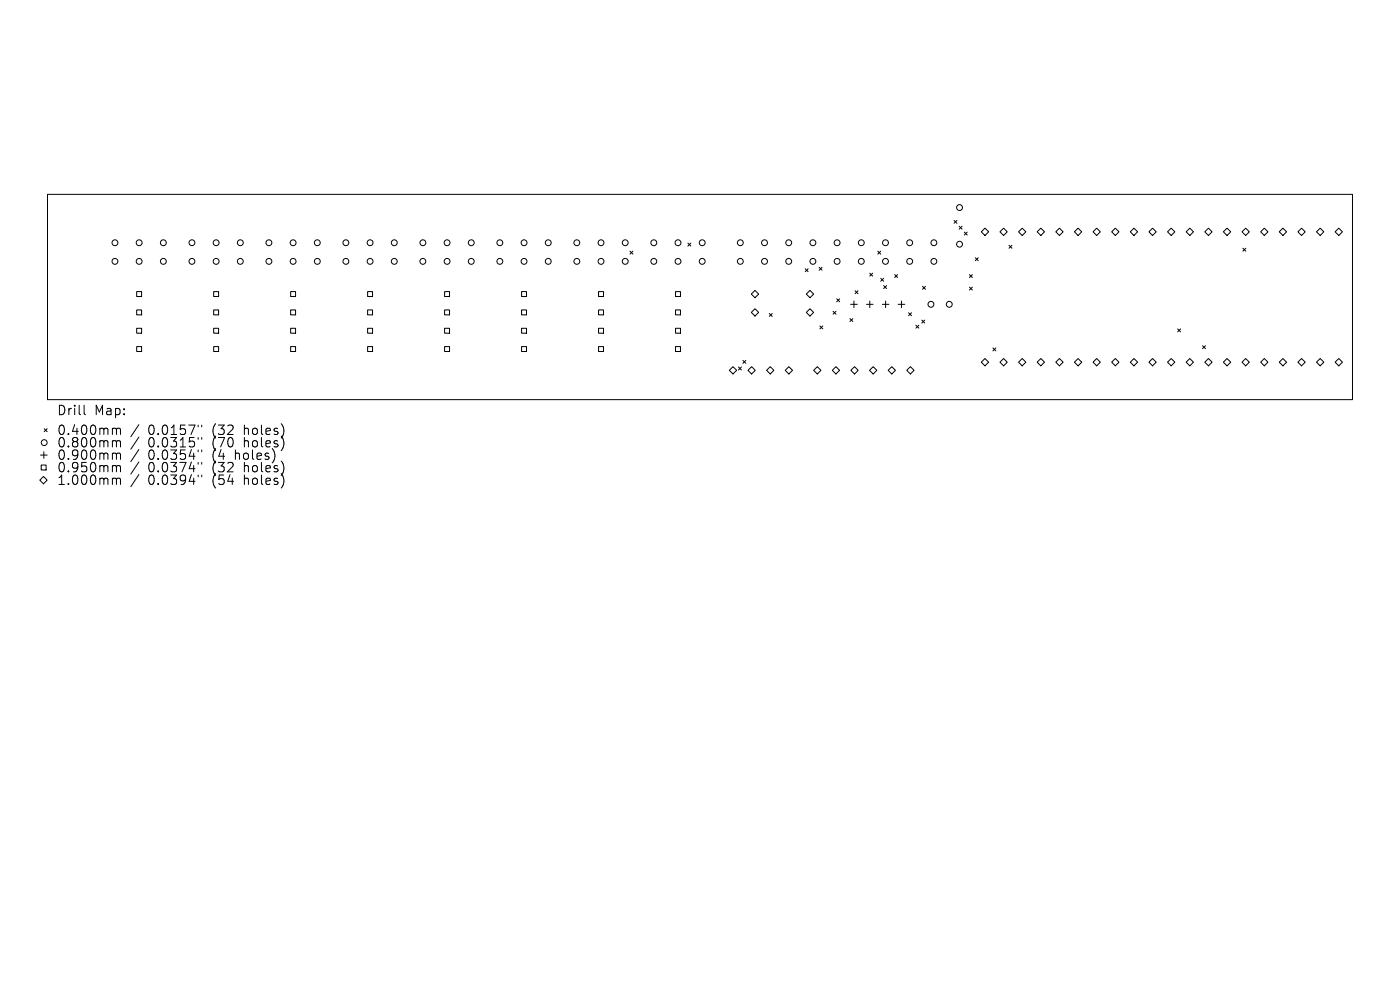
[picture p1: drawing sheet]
<svg xmlns="http://www.w3.org/2000/svg" width="297mm" height="210mm" viewBox="0 0 297 210" stroke-linecap="round" stroke-linejoin="round" font-family="sans-serif">
<defs><g id="words">
<g font-size="2.8">
<text x="12" y="88.4">Drill</text>
<text x="20" y="88.4">Map:</text>
<text x="12" y="92.6">0.400mm</text>
<text x="12" y="95.2">0.800mm</text>
<text x="31.4" y="92.6">0.0157&quot;</text>
<text x="31.4" y="95.2">0.0315&quot;</text>
<text x="45.2" y="92.6">(32</text>
<text x="45.2" y="95.2">(70</text>
<text x="52" y="92.6">holes)</text>
<text x="52" y="95.2">holes)</text>
<text x="12" y="97.8">0.900mm</text>
<text x="12" y="100.5">0.950mm</text>
<text x="31.4" y="97.8">0.0354&quot;</text>
<text x="31.4" y="100.5">0.0374&quot;</text>
<text x="45.2" y="97.8">(4</text>
<text x="45.2" y="100.5">(32</text>
<text x="50.1" y="97.8">holes)</text>
<text x="52" y="100.5">holes)</text>
<text x="12" y="103.2">1.000mm</text>
<text x="31.4" y="103.2">0.0394&quot;</text>
<text x="45.2" y="103.2">(54</text>
<text x="52" y="103.2">holes)</text>
</g>
</g></defs>
<g fill="none" stroke="#000" stroke-width=".21">
<path d="M10.1 41.2h276.8v43.6h-276.8zM133.6 53.3l.7 .6M134.3 53.3l-.7 .6M145.9 51.6l.7 .6M146.6 51.6l-.7 .6M170.8 57l.6 .6M171.4 57l-.6 .6M173.8 56.7l.6 .6M174.4 56.7l-.6 .6M184.5 57.9l.6 .7M185.1 57.9l-.6 .7M186.2 53.3l.6 .6"/>
<path d="M186.8 53.3l-.6 .6M186.8 59l.7 .7M187.5 59l-.7 .7M189.8 58.3l.6 .6M190.4 58.3l-.6 .6M202.4 46.7l.6 .7M203 46.7l-.6 .7M203.5 48l.6 .6M204.1 48l-.6 .6M204.6 49.2l.6 .7M205.2 49.2l-.6 .7M205.7 58.3l.6 .6"/>
<path d="M206.3 58.3l-.6 .6M206.9 54.7l.6 .6M207.5 54.7l-.6 .6M209 48.4l.7 .8-.7 .8-.8-.8zM212.1 49.2l.8-.8 .8 .8-.8 .8zM214.1 52l.6 .7M214.7 52l-.6 .7M216.9 48.4l.7 .8-.7 .8-.8-.8zM220.8 48.4l.8 .8-.8 .8-.8-.8zM224.8 48.4l.7 .8-.7 .8-.8-.8zM228.7 48.4l.8 .8-.8 .8-.8-.8zM231.9 49.2l.8-.8 .7 .8-.7 .8z"/>
<path d="M235.8 49.2l.8-.8 .8 .8-.8 .8zM240.6 48.4l.7 .8-.7 .8-.8-.8zM244.5 48.4l.8 .8-.8 .8-.8-.8zM247.7 49.2l.8-.8 .7 .8-.7 .8zM252.4 48.4l.8 .8-.8 .8-.8-.8zM256.4 48.4l.7 .8-.7 .8-.8-.8zM260.3 48.4l.8 .8-.8 .8-.8-.8zM263.7 52.7l.6 .6M264.3 48.4l.7 .8-.7 .8-.8-.8zM264.3 52.7l-.6 .6M268.2 48.4l.8 .8-.8 .8-.8-.8zM272.2 48.4l.7 .8-.7 .8-.8-.8z"/>
<path d="M276.1 48.4l.8 .8-.8 .8-.8-.8zM280.1 48.4l.7 .8-.7 .8-.8-.8zM284 48.4l.8 .8-.8 .8-.8-.8zM29 61.9h1v1h-1zM29 65.7h1v1.1h-1zM29 69.6h1v1.1h-1zM29 73.5h1v1.1h-1zM45.3 61.9h1.1v1h-1.1zM45.3 65.7h1.1v1.1h-1.1zM45.3 69.6h1.1v1.1h-1.1zM45.3 73.5h1.1v1.1h-1.1zM61.7 61.9h1v1h-1z"/>
<path d="M61.7 65.7h1v1.1h-1zM61.7 69.6h1v1.1h-1zM61.7 73.5h1v1.1h-1zM78 61.9h1v1h-1zM78 65.7h1v1.1h-1zM78 69.6h1v1.1h-1zM78 73.5h1v1.1h-1zM94.3 61.9h1.1v1h-1.1zM94.3 65.7h1.1v1.1h-1.1zM94.3 69.6h1.1v1.1h-1.1zM94.3 73.5h1.1v1.1h-1.1zM110.7 61.9h1v1h-1z"/>
<path d="M110.7 65.7h1v1.1h-1zM110.7 69.6h1v1.1h-1zM110.7 73.5h1v1.1h-1zM127 61.9h1v1h-1zM127 65.7h1v1.1h-1zM127 69.6h1v1.1h-1zM127 73.5h1v1.1h-1zM143.3 61.9h1.1v1h-1.1zM143.3 65.7h1.1v1.1h-1.1zM143.3 69.6h1.1v1.1h-1.1zM143.3 73.5h1.1v1.1h-1.1zM154.7 78.6l.8-.8 .8 .8-.8 .7z"/>
<path d="M156.7 77.9l.6 .6M157.3 77.9l-.6 .6M157.6 76.5l.6 .6M158.2 76.5l-.6 .6M158.7 78.6l.8-.8 .7 .8-.7 .7zM159.4 66.3l.8-.8 .7 .8-.7 .7zM160.2 61.6l.7 .8-.7 .8-.8-.8zM163.2 66.5l.6 .6M163.4 77.8l.8 .8-.8 .7-.8-.7zM163.8 66.5l-.6 .6M167.4 77.8l.7 .8-.7 .7-.8-.7zM171.1 62.4l.7-.8 .8 .8-.8 .8z"/>
<path d="M171.1 66.3l.7-.8 .8 .8-.8 .7zM173.4 77.8l.8 .8-.8 .7-.8-.7zM173.9 69.1l.7 .7M174.6 69.1l-.7 .7M176.6 78.6l.7-.8 .8 .8-.8 .7zM176.7 66l.7 .7M177.4 66l-.7 .7M177.5 63.4l.6 .6M178.1 63.4l-.6 .6M180.3 67.6l.6 .6M180.5 64.6h1.4M180.9 67.6l-.6 .6"/>
<path d="M181.2 63.9v1.4M181.3 77.8l.8 .8-.8 .7-.8-.7zM181.4 61.7l.6 .6M182 61.7l-.6 .6M183.8 64.6h1.4M184.5 63.9v1.4M185.2 77.8l.8 .8-.8 .7-.7-.7zM187.2 64.6h1.4M187.5 60.6l.6 .6M187.9 63.9v1.4M188.1 60.6l-.6 .6M188.4 78.6l.8-.8 .8 .8-.8 .7z"/>
<path d="M190.5 64.6h1.4M191.2 63.9v1.4M192.7 66.3l.7 .7M193.1 77.8l.8 .8-.8 .7-.7-.7zM193.4 66.3l-.7 .7M194.3 69l.6 .6M194.9 69l-.6 .6M195.5 67.9l.7 .6M195.7 60.7l.6 .7M196.2 67.9l-.7 .6M196.3 60.7l-.6 .7M205.7 60.9l.6 .6"/>
<path d="M206.3 60.9l-.6 .6M209 76.1l.7 .7-.7 .8-.8-.8zM210.6 73.8l.7 .6M211.3 73.8l-.7 .6M212.1 76.8l.8-.7 .8 .7-.8 .8zM216.9 76.1l.7 .7-.7 .8-.8-.8zM220.8 76.1l.8 .7-.8 .8-.8-.8zM224.8 76.1l.7 .7-.7 .8-.8-.8zM228.7 76.1l.8 .7-.8 .8-.8-.8zM231.9 76.8l.8-.7 .7 .7-.7 .8zM235.8 76.8l.8-.7 .8 .7-.8 .8zM240.6 76.1l.7 .7-.7 .8-.8-.8z"/>
<path d="M244.5 76.1l.8 .7-.8 .8-.8-.8zM247.7 76.8l.8-.7 .7 .7-.7 .8zM249.8 69.8l.7 .6M250.5 69.8l-.7 .6M252.4 76.1l.8 .7-.8 .8-.8-.8zM255.1 73.3l.6 .7M255.7 73.3l-.6 .7M256.4 76.1l.7 .7-.7 .8-.8-.8zM260.3 76.1l.8 .7-.8 .8-.8-.8zM264.3 76.1l.7 .7-.7 .8-.8-.8zM268.2 76.1l.8 .7-.8 .8-.8-.8zM272.2 76.1l.7 .7-.7 .8-.8-.8z"/>
<path d="M276.1 76.1l.8 .7-.8 .8-.8-.8zM280.1 76.1l.7 .7-.7 .8-.8-.8zM284 76.1l.8 .7-.8 .8-.8-.8zM8.6 96.5h1.4M8.7 98.7h1.1v1h-1.1zM9.3 95.8v1.4M9.4 90.9l.6 .7M10 90.9l-.6 .7M17.8 86v1.7l.3 .3M24.1 90.8h.3l.3 .3M24.1 93.5l.5 .1 .1 .2M24.1 96.1l.5 .1 .1 .2"/>
<path d="M24.1 98.8l.5 .1 .1 .1M24.7 91.1l.3-.3 .5 .1 .1 1.3M24.7 91.1v1.1M24.7 93.8v1M24.7 96.4v1M24.7 99v1.1M24.7 93.8l.3-.3 .5 .1 .1 1.2M24.7 96.4l.3-.3 .5 .1 .1 1.2M24.7 99l.3-.2 .5 .1 .1 1.2M29.5 90.1l-1.7 2.5M29.5 92.7l-1.7 2.6M29.5 95.4l-1.7 2.5"/>
<path d="M29.5 98l-1.7 2.6M42 90.2v.4M42 92.8v.4M42 95.4v.4M42 98.1v.4M42.8 90.2v.4M42.8 92.8v.4M42.8 95.4v.4M42.8 98.1v.4M9.2 101.1l.8 .8-.8 .7-.8-.7zM24.1 101.4l.5 .1 .1 .2M24.7 101.7v1.1"/>
<path d="M24.7 101.7l.3-.3 .5 .1 .1 1.3M29.5 100.7l-1.7 2.5M42 100.8v.3M42.8 100.8v.3"/>
<circle cx="24.4" cy="51.5" r=".62"/>
<circle cx="24.4" cy="55.4" r=".62"/>
<circle cx="29.5" cy="51.5" r=".62"/>
<circle cx="29.5" cy="55.4" r=".62"/>
<circle cx="34.7" cy="51.5" r=".62"/>
<circle cx="34.7" cy="55.4" r=".62"/>
<circle cx="40.7" cy="51.5" r=".62"/>
<circle cx="40.7" cy="55.4" r=".62"/>
<circle cx="45.9" cy="51.5" r=".62"/>
<circle cx="45.9" cy="55.4" r=".62"/>
<circle cx="51" cy="51.5" r=".62"/>
<circle cx="51" cy="55.4" r=".62"/>
<circle cx="57" cy="51.5" r=".62"/>
<circle cx="57" cy="55.4" r=".62"/>
<circle cx="62.2" cy="51.5" r=".62"/>
<circle cx="62.2" cy="55.4" r=".62"/>
<circle cx="67.3" cy="51.5" r=".62"/>
<circle cx="67.3" cy="55.4" r=".62"/>
<circle cx="73.4" cy="51.5" r=".62"/>
<circle cx="73.4" cy="55.4" r=".62"/>
<circle cx="78.5" cy="51.5" r=".62"/>
<circle cx="78.5" cy="55.4" r=".62"/>
<circle cx="83.6" cy="51.5" r=".62"/>
<circle cx="83.6" cy="55.4" r=".62"/>
<circle cx="89.7" cy="51.5" r=".62"/>
<circle cx="89.7" cy="55.4" r=".62"/>
<circle cx="94.8" cy="51.5" r=".62"/>
<circle cx="94.8" cy="55.4" r=".62"/>
<circle cx="100" cy="51.5" r=".62"/>
<circle cx="100" cy="55.4" r=".62"/>
<circle cx="106" cy="51.5" r=".62"/>
<circle cx="106" cy="55.4" r=".62"/>
<circle cx="111.2" cy="51.5" r=".62"/>
<circle cx="111.2" cy="55.4" r=".62"/>
<circle cx="116.3" cy="51.5" r=".62"/>
<circle cx="116.3" cy="55.4" r=".62"/>
<circle cx="122.4" cy="51.5" r=".62"/>
<circle cx="122.4" cy="55.4" r=".62"/>
<circle cx="127.5" cy="51.5" r=".62"/>
<circle cx="127.5" cy="55.4" r=".62"/>
<circle cx="132.6" cy="51.5" r=".62"/>
<circle cx="132.6" cy="55.4" r=".62"/>
<circle cx="138.7" cy="51.5" r=".62"/>
<circle cx="138.7" cy="55.4" r=".62"/>
<circle cx="143.8" cy="51.5" r=".62"/>
<circle cx="143.8" cy="55.4" r=".62"/>
<circle cx="149" cy="51.5" r=".62"/>
<circle cx="149" cy="55.4" r=".62"/>
<circle cx="157.1" cy="51.5" r=".62"/>
<circle cx="157.1" cy="55.4" r=".62"/>
<circle cx="162.2" cy="51.5" r=".62"/>
<circle cx="162.2" cy="55.4" r=".62"/>
<circle cx="167.3" cy="51.5" r=".62"/>
<circle cx="167.3" cy="55.4" r=".62"/>
<circle cx="172.5" cy="51.5" r=".62"/>
<circle cx="172.5" cy="55.4" r=".62"/>
<circle cx="177.6" cy="51.5" r=".62"/>
<circle cx="177.6" cy="55.4" r=".62"/>
<circle cx="182.7" cy="51.5" r=".62"/>
<circle cx="182.7" cy="55.4" r=".62"/>
<circle cx="187.9" cy="51.5" r=".62"/>
<circle cx="187.9" cy="55.4" r=".62"/>
<circle cx="193" cy="51.5" r=".62"/>
<circle cx="193" cy="55.4" r=".62"/>
<circle cx="198.1" cy="51.5" r=".62"/>
<circle cx="198.1" cy="55.4" r=".62"/>
<circle cx="203.6" cy="51.8" r=".62"/>
<circle cx="203.6" cy="44" r=".62"/>
<circle cx="197.5" cy="64.6" r=".62"/>
<circle cx="201.4" cy="64.6" r=".62"/>
<circle cx="9.4" cy="93.9" r=".62"/>
</g>
<use href="#words"/>
</svg>
